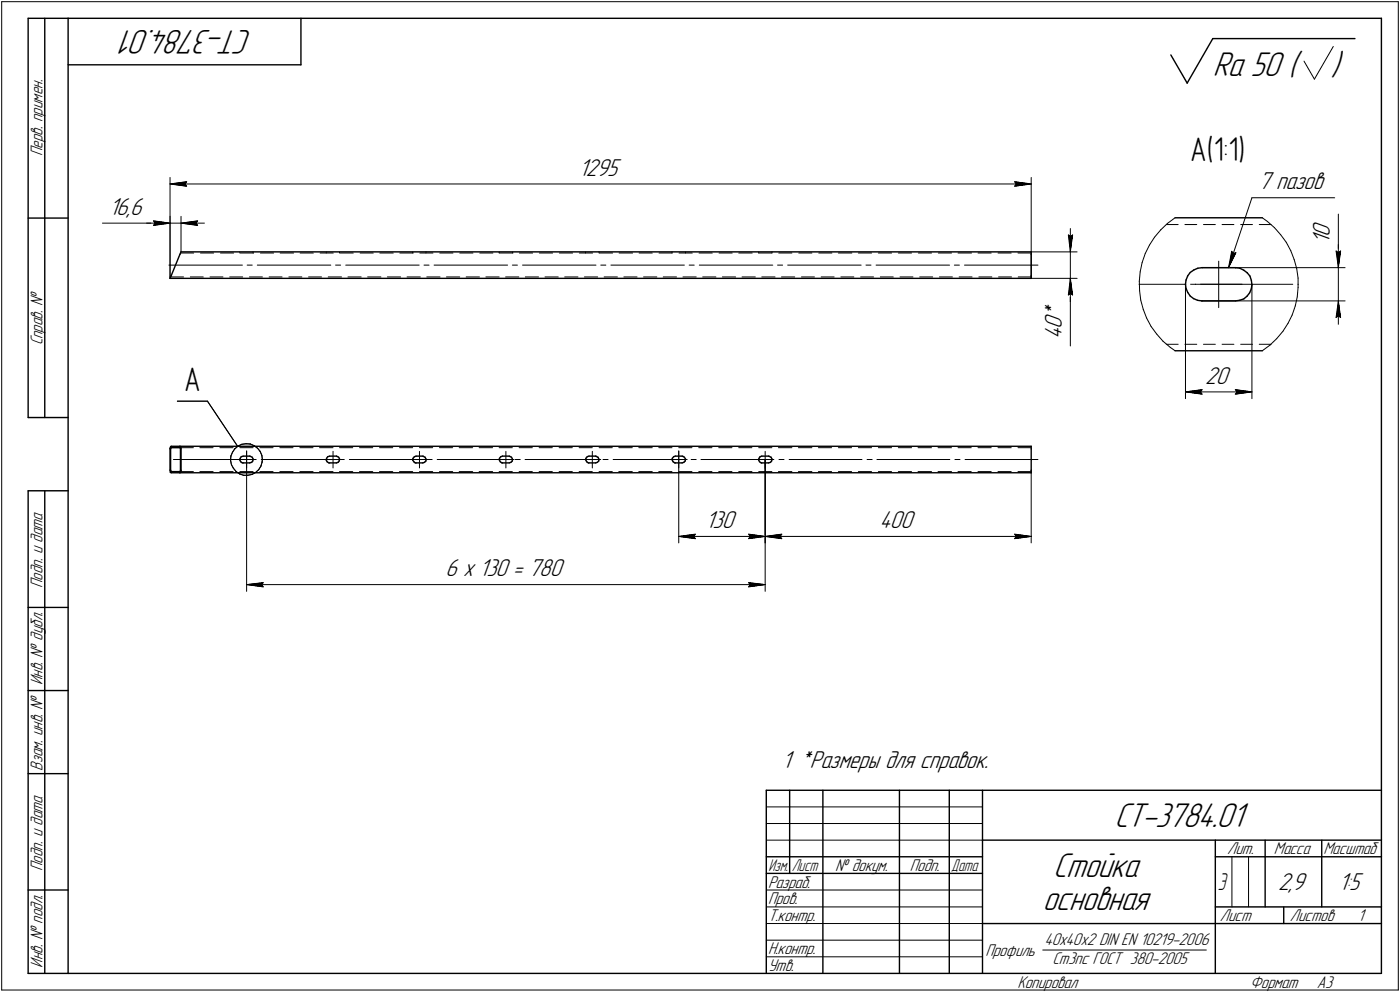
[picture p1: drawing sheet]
<svg xmlns="http://www.w3.org/2000/svg" width="421mm" height="298mm" viewBox="0 0 421 298" stroke-linecap="round" stroke-linejoin="round" font-family="sans-serif">
<defs><g id="words">
<g font-size="10.9">
<text x="75.9" y="9" transform="rotate(-180 75.9 9)">СТ-3784.01</text>
<text x="364.8" y="22.8">Ra 50 (</text>
<text x="400.3" y="22.8">)</text>
<text x="335.1" y="248.5">СТ-3784.01</text>
<text x="316.7" y="263.5">Стойка</text>
<text x="313.7" y="273.5">основная</text>
</g>
<g font-size="10.3">
<text x="358" y="48.4">А(1:1)</text>
<text x="55.4" y="117.4">А</text>
</g>
<g font-size="7.8">
<text x="174.1" y="52.8">1295</text>
<text x="378.5" y="56.9">7 пазов</text>
<text x="32.8" y="64.5">16,6</text>
<text x="400" y="71.3" transform="rotate(-90 400 71.3)">0</text>
<text x="400" y="73.5" transform="rotate(-90 400 73.5)">1</text>
<text x="319.4" y="95.6" transform="rotate(-90 319.4 95.6)">*</text>
<text x="319.4" y="102" transform="rotate(-90 319.4 102)">4</text>
<text x="319.4" y="98.8" transform="rotate(-90 319.4 98.8)">0</text>
<text x="362.4" y="115.2">20</text>
<text x="212.2" y="158.7">130</text>
<text x="264.5" y="158.7">400</text>
<text x="134" y="173.2">6 х 130 = 780</text>
<text x="235.3" y="230.8">1 *Размеры для справок.</text>
<text x="384.4" y="267.5">2,9</text>
<text x="402.6" y="267.5">1:5</text>
</g>
<text font-size="7.5" x="366.3" y="267.5">Э</text>
<g font-size="5.4">
<text x="12.8" y="46.9" transform="rotate(-90 12.8 46.9)">Перв. примен.</text>
<text x="12.8" y="103.8" transform="rotate(-90 12.8 103.8)">Справ. !</text>
<text x="12.8" y="176.7" transform="rotate(-90 12.8 176.7)">Подп. и дата</text>
<text x="12.8" y="205.8" transform="rotate(-90 12.8 205.8)">Инв. ! дубл.</text>
<text x="12.8" y="231.6" transform="rotate(-90 12.8 231.6)">Взам. инв. !</text>
<text x="369.1" y="256.8">Лит.</text>
<text x="383.1" y="256.8">Масса</text>
<text x="398" y="256.8">Масштаб</text>
<text x="12.8" y="261.7" transform="rotate(-90 12.8 261.7)">Подп. и дата</text>
<text x="251.2" y="261.8">! докум.</text>
<text x="273.6" y="261.8">Подп.</text>
<text x="231" y="266.8">Разраб.</text>
<text x="231" y="271.8">Пров.</text>
<text x="231" y="276.8">Т.контр.</text>
<text x="366.9" y="276.8">Лист</text>
<text x="387.9" y="276.8">Листов</text>
<text x="408.4" y="276.8">1</text>
<text x="231" y="286.8">Н.контр.</text>
<text x="296.4" y="287.2">Профиль</text>
<text x="314.1" y="284.1">40х40х2 DIN EN 10219-2006</text>
<text x="12.8" y="290.8" transform="rotate(-90 12.8 290.8)">Инв. ! подл.</text>
<text x="231" y="291.8">Утв.</text>
<text x="316.5" y="289.8">Ст3пс ГОСТ 380-2005</text>
<text x="306" y="296.8">Копировал</text>
<text x="376" y="296.8">Формат</text>
<text x="396" y="296.8">A3</text>
</g>
<g font-size="5.3">
<text x="231.1" y="261.8">Изм.</text>
<text x="238.1" y="261.8">Лист</text>
<text x="286.1" y="261.8">Дата</text>
</g>
</g></defs>
<g fill="none" stroke="#000" stroke-width=".3">
<path d="M.5 .5v297zM.5 .5h420zM392.2 18.4l3.1 5.4zM401 14l-5.7 9.8zM420.5 .5v297zM51.1 53.3v30.4zM51.1 55.3l5-.7zM51.1 55.3l5 .7zM51.1 55.3h259zM55.6 55.3l.5 .7zM56.1 54.6l-.5 .7zM305.1 56l5-.7z"/>
<path d="M305.1 54.6l.5 .7zM305.1 54.6l5 .7zM305.6 55.3l-.5 .7zM310.1 53.3v30.4zM376.5 59.4l-7 21zM376.5 59.4h24.9zM30.8 67.1h15.3zM44.1 67.1h7zM46.1 67.1h5zM46.1 66.4l5 .7zM46.1 66.4l.6 .7zM46.1 67.7l5-.6z"/>
<path d="M46.7 67.1l-.6 .6zM50.8 79.7h22.1zM51.1 65v18.7zM51.1 67.1h3.3zM54.3 76h4zM54.4 65v10.7zM54.4 67.1l5 .6zM54.4 67.1l5-.7zM54.4 67.1h7.1zM58.9 67.1l.5 .6zM59.4 66.4l-.5 .7zM60.3 76h4z"/>
<path d="M66.3 76h4zM72.1 75.7v.3zM72.3 76h4zM74.3 79.7h1.6zM76.1 75.7v.3zM77.4 79.7h22.1zM78.3 76h4zM84.2 76h4.1zM90.3 76h3.9zM96.3 76h3.9zM98.1 75.7v.3zM100.9 79.7h1.5z"/>
<path d="M102.1 75.7v.3zM102.3 76h4zM104 79.7h22.1zM108.3 76h4zM114.2 76h4.1zM120.2 76h4.1zM124.1 75.7v.3zM126.2 76h4zM127.5 79.7h1.5zM128.1 75.7v.3zM130.6 79.7h22.1zM132.2 76h4z"/>
<path d="M138.3 76h3.9zM144.3 76h4zM150.1 75.7v.3zM150.2 76h4.1zM154.1 79.7h1.5zM154.2 75.7v.3zM156.2 76h4zM157.1 79.7h22.1zM162.2 76h4zM168.2 76h4zM174.2 76h4zM176.1 75.7v.3z"/>
<path d="M180.2 75.7v.3zM180.3 76h3.9zM180.7 79.7h1.5zM183.7 79.7h22.1zM186.2 76h4zM192.2 76h4zM198.2 76h4zM202.1 75.7v.3zM204.2 76h4zM206.2 75.7v.3zM207.3 79.7h1.5zM210.2 76h4z"/>
<path d="M210.3 79.7h22.1zM216.2 76h4zM222.2 76h4zM228.2 76h4zM228.2 75.7v.3zM232.2 75.7v.3zM233.8 79.7h1.6zM234.2 76h4zM236.9 79.7h22.1zM240.2 76h4zM246.2 76h4zM252.1 76h4.1z"/>
<path d="M258.1 76h4zM260.4 79.7h1.6zM263.5 79.7h22.1zM264.2 76h3.9zM270.2 76h4zM276.2 76h4zM282.2 76h4zM287 79.7h1.5zM288.1 76h4.1zM290.1 79.7h22.1zM294.1 76h4zM300.1 76h4z"/>
<path d="M306.2 76h3.9zM310.1 75.7h13.8zM321.3 70.6l.6 .5zM321.3 70.6l.6 5.1zM321.9 71.1l.7-.5zM321.9 68.7v7zM321.9 75.7v8zM322.6 70.6l-.7 5.1zM343.5 78.9l-.6 2.8zM344.4 76.2l-.9 2.7zM345.7 73.7l-1.3 2.5zM347.2 71.3l-1.5 2.4z"/>
<path d="M349.1 69.1l2-2zM349.1 69.1l-1.9 2.2zM350.8 67.5h3.5zM351.1 67.1l2.3-1.7zM356.4 67.5h3.5zM361.9 67.5h3.6zM366.5 78.5v6.9zM367.5 67.5h3.6zM370.4 75.5l-.9 4.9zM370.4 75.5l.5 .7zM370.9 76.2l.8-.3zM371.7 75.9l-2.2 4.5z"/>
<path d="M373.1 67.5h3.6zM378.7 67.5h3.6zM379.6 65.4l1.6 1.1zM381.2 66.5l2.1 1.9zM383.3 68.4l1.8 2.1zM385.1 70.5l1.7 2.3zM386.8 72.8l1.4 2.6zM388.2 75.4l1 2.6zM389.2 78l.8 2.7zM401.8 75.4l.7 .5zM401.8 75.4l.7 5zM402.5 75.4v5z"/>
<path d="M402.5 64.3v11.1zM402.5 75.9l.7-.5zM402.5 73.5v6.9zM403.2 75.4l-.7 5zM51.3 83.2h3.9zM57.2 83.2h3.9zM63.2 83.2h3.9zM69.1 83.2h3.9zM75 83.2h3.9zM80.9 83.2h3.9zM86.9 83.2h3.9zM92.8 83.2h3.9z"/>
<path d="M98.7 83.2h4zM104.6 83.2h4zM110.6 83.2h4zM116.5 83.2h4zM122.4 83.2h4zM128.4 83.2h3.9zM134.3 83.2h4zM140.2 83.2h4zM146.1 83.2h4zM152.1 83.2h3.9zM158 83.2h4zM163.9 83.2h4z"/>
<path d="M169.8 83.2h4zM175.8 83.2h3.9zM181.7 83.2h4zM187.6 83.2h4zM193.5 83.2h4zM199.5 83.2h4zM205.4 83.2h4zM211.3 83.2h4zM217.3 83.2h3.9zM223.2 83.2h4zM229.1 83.2h4zM235 83.2h4z"/>
<path d="M241 83.2h3.9zM247 83.2h3.9zM252.9 83.2h3.9zM258.8 83.2h3.9zM264.8 83.2h3.8zM270.7 83.2h3.9zM276.6 83.2h3.9zM282.5 83.2h3.9zM288.5 83.2h3.9zM294.4 83.2h3.9zM300.3 83.2h3.9zM306.2 83.2h3.9z"/>
<path d="M310.1 83.7h13.8zM321.3 88.6l.6-.5zM321.9 83.7v4.9zM321.9 88.6v15.4zM321.9 83.7l-.6 4.9zM321.9 88.1l.7 .5zM321.9 83.7l.7 4.9zM321.9 83.7v7zM342.6 85.4h14zM342.6 84.5l.1 2.9zM342.7 87.4l.4 2.8zM342.9 81.7l-.3 2.8z"/>
<path d="M343.1 90.2l.7 2.8zM343.8 93l1 2.6zM344.8 95.6l1.4 2.5zM346.2 98.1l1.7 2.3zM356.5 85.4v34.4zM358.1 85.4h1.5zM359.5 85.4h7zM361.1 85.4h27.7zM361.5 80.4h43zM361.5 90.4h43zM366.5 85.4v7.1zM366.5 85.4h7z"/>
<path d="M376.5 85.4v34.4zM385.8 99.6l-1.8 2.2zM387.3 97.2l-1.5 2.4zM388.6 94.7l-1.3 2.5zM389.6 91.9l-1 2.8zM390 80.7l.4 2.9zM390.1 89.2l-.5 2.7zM390.3 85.4h.2zM390.4 86.4l-.3 2.8zM390.4 83.6v2.8zM401.8 95.4l.7-.5zM402.5 90.4l-.7 5z"/>
<path d="M402.5 94.9l.7 .5zM402.5 90.4l.7 5zM402.5 90.4v7.1zM402.5 80.4v10zM347.9 100.4l1.9 2.1zM349.8 102.5l2.2 1.9zM350.8 103.5h3.5zM352 104.4l1.4 1zM356.4 103.5h3.5zM356.5 117.8l5-.7zM356.5 117.8l5 .6zM356.5 117.8h20z"/>
<path d="M361 117.8l.5 .6zM361.5 117.1l-.5 .7zM361.9 103.5h3.6zM367.5 103.5h3.6zM371.5 118.4l5-.6zM371.5 117.1l.5 .7zM371.5 117.1l5 .7zM372 117.8l-.5 .6zM373.1 103.5h3.6zM378.7 103.5h3.6zM379.6 105.4l2.3-1.7zM381.9 103.7l2.1-1.9z"/>
<path d="M52.2 138.1h21.9zM53.3 120.6h9.1zM54.1 134.5h4.1zM60.1 134.5h4zM62.4 120.6l9.1 13.5zM66.1 134.5h4zM69.3 138.3l.3 1.3zM69.4 137.1l-.1 1.2zM69.6 139.6l.6 1.1zM69.9 135.9l-.5 1.2zM70.6 134.9l1-.9zM70.6 134.9l-.7 1z"/>
<path d="M71.6 138.1h5zM71.6 134l1.1-.5zM72.1 134.5h4zM72.7 133.5l1.3-.2zM74 133.3l1.3 .1zM74.2 135.6v5zM74.2 135.5v42.2zM75.3 133.4l1.2 .5zM75.5 138.1h1.5zM76.5 133.9l1 .8zM77.5 134.7l.7 .9zM78.1 134.5h4z"/>
<path d="M78.2 135.6l.5 1.2zM78.6 138.1h21.9zM78.7 136.8l.2 1.3zM78.8 138.9l-.3 1.1zM78.9 138.1l-.1 .8zM84.2 134.5h3.9zM90.2 134.5h3.9zM96.1 134.5h4.1zM97.6 138.1h5zM100.2 135.6v5zM102 138.1h1.5zM102.1 134.5h4z"/>
<path d="M105.1 138.1h21.9zM108.1 134.5h4zM114.1 134.5h4zM120.1 134.5h4zM123.6 138.1h5zM126.2 134.5h3.9zM126.2 135.6v5zM128.4 138.1h1.6zM131.5 138.1h21.9zM132.2 134.5h3.9zM138.1 134.5h4.1zM144.1 134.5h4.1z"/>
<path d="M149.6 138.1h5zM150.1 134.5h4zM152.1 135.6v5zM154.9 138.1h1.6zM156.1 134.5h4zM157.9 138.1h21.9zM162.1 134.5h4zM168.1 134.5h4zM174.2 134.5h3.9zM175.7 138.1h5zM178.1 135.6v5zM180.2 134.5h3.9z"/>
<path d="M181.4 138.1h1.5zM184.4 138.1h21.9zM186.1 134.5h4.1zM192.1 134.5h4.1zM198.1 134.5h4zM201.7 138.1h5zM204.1 134.5h4zM204.1 135.6v5zM204.1 135.5v27.7zM207.9 138.1h1.5zM210.1 134.5h4zM210.8 138.1h21.9z"/>
<path d="M216.2 134.5h3.9zM222.2 134.5h3.9zM227.7 138.1h5zM228.2 134.5h4zM230.1 135.6v5zM230.1 138.1v25.1zM230.1 138.1v39.6zM234.1 134.5h4.1zM234.3 138.1h1.5zM237.3 138.1h21.9zM240.1 134.5h4.1zM246.1 134.5h4z"/>
<path d="M252.1 134.5h4zM258.1 134.5h4zM260.8 138.1h1.5zM263.7 138.1h22zM264.2 134.5h3.9zM270.2 134.5h4zM276.1 134.5h4.1zM282.1 134.5h4.1zM287.2 138.1h1.5zM288.1 134.5h4zM290.2 138.1h22zM294.1 134.5h4z"/>
<path d="M300.1 134.5h4zM306.2 134.5h3.9zM54.1 141.7h4.1zM60.1 141.7h4zM66.1 141.7h4zM70.2 140.7l.8 1zM71 141.7l1.1 .7zM72.1 142.4l1.1 .4zM72.1 141.7h4zM73.2 142.8h1.3zM74.5 142.8l1.3-.2zM75.8 142.6l1.1-.6z"/>
<path d="M76.9 142l.9-.9zM78.1 141.7h4zM78.5 140l-.7 1.1zM84.2 141.7h3.9zM90.2 141.7h3.9zM96.1 141.7h4.1zM102.1 141.7h4zM108.1 141.7h4zM114.1 141.7h4zM120.1 141.7h4zM126.2 141.7h3.9zM132.2 141.7h3.9z"/>
<path d="M138.1 141.7h4.1zM144.1 141.7h4.1zM150.1 141.7h4zM156.1 141.7h4zM162.1 141.7h4zM168.1 141.7h4zM174.2 141.7h3.9zM180.2 141.7h3.9zM186.1 141.7h4.1zM192.1 141.7h4.1zM198.1 141.7h4zM204.1 141.7h4z"/>
<path d="M210.1 141.7h4zM216.2 141.7h3.9zM222.2 141.7h3.9zM228.2 141.7h4zM234.1 141.7h4.1zM240.1 141.7h4.1zM246.1 141.7h4zM252.1 141.7h4zM258.1 141.7h4zM264.2 141.7h3.9zM270.2 141.7h4zM276.1 141.7h4.1z"/>
<path d="M282.1 141.7h4.1zM288.1 141.7h4zM294.1 141.7h4zM300.1 141.7h4zM306.2 141.7h3.9zM310.1 141.3v21.9zM74.2 175.7l5-.6zM74.2 175.7l5 .7zM74.2 175.7h155.9zM78.7 175.7l.5 .7zM79.2 175.1l-.5 .6zM204.1 161.2l5-.7z"/>
<path d="M204.1 161.2l5 .7zM204.1 161.2h26zM208.6 161.2l.5 .7zM209.1 160.5l-.5 .7zM225.1 161.9l5-.7zM225.1 160.5l.5 .7zM225.1 160.5l5 .7zM225.1 176.4l5-.7zM225.1 175.1l.5 .6zM225.1 175.1l5 .6zM225.6 161.2l-.5 .7zM225.6 175.7l-.5 .7z"/>
<path d="M230.1 161.2l5-.7zM230.1 161.2l5 .7zM230.1 161.2h80zM234.6 161.2l.5 .7zM235.1 160.5l-.5 .7zM305.1 161.9l5-.7zM305.1 160.5l.5 .7zM305.1 160.5l5 .7zM305.6 161.2l-.5 .7zM230.5 247.5h65zM230.5 252.5h65zM230.5 242.5h65z"/>
<path d="M370.5 257.5v15zM375.5 257.5v15zM230.5 267.5h65zM230.5 272.5h65zM230.5 277.5h65zM.5 297.5h420zM230.5 282.5h65zM230.5 287.5h65zM313.6 285.5h49.2z"/>
</g>
<g fill="none" stroke="#000" stroke-width=".42">
<path d="M8.5 5.5v120zM8.5 5.5h12zM13.5 5.5v120zM20.5 5.5v287zM20.5 5.5h395zM20.5 19.5h70zM90.5 5.5v14zM352.1 16.5l4.9 8.5zM364.7 11.6l-7.7 13.4zM364.7 11.6h42.8zM415.5 5.5v287zM8.5 65.5h12z"/>
<path d="M54.1 76.5l-2.6 6.4zM54.4 75.7h255.7zM54.4 75.7l-.3 .8zM310.1 76.5v6.4zM310.1 75.7v.8zM353.4 65.4h26.2zM51.1 83.7h259zM51.5 82.9l-.4 .8zM310.1 82.9v.8zM356.5 85.4l.2 1.3zM356.7 84.2l-.2 1.2zM356.7 86.7l.5 1.2z"/>
<path d="M357.2 82.9l-.5 1.3zM357.2 87.9l.8 1.1zM358 81.9l1.1-.8zM358 81.9l-.8 1zM358 89l1 .7zM359 89.7l1.2 .6zM359.1 81.1l1.2-.5zM360.2 90.3l1.2 .1zM360.3 80.6l1.2-.2zM361.4 90.4h.1M361.5 90.4h10zM361.5 80.4h10z"/>
<path d="M371.5 90.4l1.3-.1zM371.6 80.4h.1M371.6 80.4l1.3 .2zM372.8 90.3l1.3-.5zM372.9 80.6l1.2 .6zM374.1 89.8l1-.8zM374.1 81.2l1 .8zM375.1 82l.8 1zM375.8 88l-.7 1zM375.9 83l.4 1.2zM376.3 86.8l-.5 1.2zM376.3 84.2l.2 1.3z"/>
<path d="M376.5 85.5l-.2 1.3zM353.4 105.4h26.2zM8.5 125.5h12zM51.1 134.7v.2zM51.1 134.9v6.4zM51.3 134.9v6.4zM51.3 134.3l-.2 .4zM51.4 134.6l-.1 .3zM51.5 134.1h2.6zM51.5 134.1l-.2 .2zM51.5 134.5h.1M51.5 134.5h2.6z"/>
<path d="M54.1 134.5l.2 .1zM54.1 134.1h256zM54.1 134.1l.3 .3zM54.3 134.6v.3zM54.3 134.9v6.4zM54.4 134.4v.5zM54.4 134.9v6.4zM72.1 138.3l.3 .5zM72.2 137.8l-.1 .5zM72.4 138.8l.5 .3zM72.6 137.2l.6-.1zM72.6 137.2l-.4 .6z"/>
<path d="M72.9 139.1h.3zM73.2 139.1h1.9zM73.2 137.1h1.9zM75.1 139.1l.6-.2zM75.1 137.1l.3 .1zM75.4 137.2l.5 .2zM75.9 137.4l.2 .5zM76 138.5l-.3 .4zM76.1 137.9l-.1 .6zM98.1 138.3l.3 .5zM98.2 137.8l-.1 .5zM98.4 138.8l.5 .3z"/>
<path d="M98.6 137.2l.5-.1zM98.6 137.2l-.4 .6zM98.9 139.1h.2zM99.1 139.1h2.1zM99.1 137.1h2.1zM101.2 139.1l.5-.2zM101.2 137.1l.1 .1zM101.3 137.2l.6 .2zM101.9 137.4l.2 .5zM102 138.5l-.3 .4zM102.1 137.9l-.1 .6zM124.1 138.3l.4 .5z"/>
<path d="M124.2 137.8l-.1 .5zM124.5 138.8l.4 .3zM124.6 137.2l.5-.1zM124.6 137.2l-.4 .6zM124.9 139.1h.2zM125.1 137.1h2.1zM125.1 139.1h2.1zM127.2 139.1l.5-.2zM127.2 137.1l.1 .1zM127.3 137.2l.5 .2zM127.7 138.9l.4-.4zM127.8 137.4l.3 .5z"/>
<path d="M128.1 137.9v.6zM150.2 137.8v.5zM150.2 138.3l.3 .5zM150.5 138.8l.5 .3zM150.6 137.2l.5-.1zM150.6 137.2l-.4 .6zM151 139.1h.1zM151.1 137.1h2.1zM151.1 139.1h2.1zM153.2 139.1l.5-.2zM153.2 137.1l.1 .1zM153.3 137.2l.5 .2z"/>
<path d="M153.8 137.4l.3 .5zM154.1 138.5l-.4 .4zM154.1 137.9v.6zM176.2 137.8v.5zM176.2 138.3l.2 .5zM176.4 138.8l.6 .3zM176.6 137.2l.5-.1zM176.6 137.2l-.4 .6zM177 139.1h.1zM177.1 137.1h2.1zM177.1 139.1h2.1zM179.2 139.1l.5-.2z"/>
<path d="M179.2 137.1l.1 .1zM179.3 137.2l.5 .2zM179.7 138.9l.4-.4zM179.8 137.4l.3 .5zM180.1 137.9v.6zM202.2 137.8v.5zM202.2 138.3l.2 .5zM202.4 138.8l.5 .3zM202.6 137.2l.5-.1zM202.6 137.2l-.4 .6zM202.9 139.1h.2zM203.1 139.1h2z"/>
<path d="M203.1 137.1h2zM205.1 139.1l.6-.2zM205.1 137.1l.3 .1zM205.4 137.2l.4 .2zM205.7 138.9l.4-.4zM205.8 137.4l.4 .5zM206.2 137.9l-.1 .6zM228.2 138.3l.2 .5zM228.3 137.8l-.1 .5zM228.4 138.8l.5 .3zM228.6 137.2l.5-.1zM228.6 137.2l-.3 .6z"/>
<path d="M228.9 139.1h.2zM229.1 139.1h2zM229.1 137.1h2zM231.1 139.1l.6-.2zM231.1 137.1l.3 .1zM231.4 137.2l.5 .2zM231.9 137.4l.3 .5zM232.1 138.5l-.4 .4zM232.2 137.9l-.1 .6zM310.1 134.1v.8zM310.1 134.9v6.4zM8.5 147.5v145z"/>
<path d="M8.5 147.5h12zM13.5 147.5v145zM51.1 141.3l.1 .6zM51.2 141.9l.3 .2zM51.3 141.3l.1 .3zM51.4 141.6l.1 .1zM51.5 142.1h2.6zM51.5 141.7h2.6zM54.1 142.1h256zM54.1 141.7l.2-.1zM54.1 142.1l.3-.2zM54.3 141.3v.3z"/>
<path d="M54.4 141.5v.4zM54.4 141.3v.2zM310.1 141.3v.8zM8.5 182.5h12zM8.5 207.5h12zM8.5 232.5h12zM230.5 237.5h185zM230.5 237.5v55zM237.5 237.5v25zM247.5 237.5v55zM270.5 237.5v55zM285.5 237.5v55z"/>
<path d="M295.5 237.5v55zM230.5 257.5h65zM295.5 252.5h120zM365.5 252.5v40zM365.5 257.5h15zM380.5 252.5v20zM380.5 257.5h35zM397.5 252.5v20zM8.5 267.5h12zM230.5 262.5h65zM295.5 277.5h70zM365.5 277.5h50z"/>
<path d="M365.5 272.5h50zM386.1 272.5v5zM8.5 292.5h12zM20.5 292.5h395z"/>
</g>
<g fill="#fff" stroke="#fff" stroke-width=".3">
<path d="M174.1 47.2h13.1zM174.1 47.2h13.1zM174.1 47.3h13.1zM174.1 47.4h13.1zM174.1 47.5h13.1zM174.1 47.6h13.1zM174.1 47.7h13.1zM174.1 47.8h13.1zM174.1 47.8h13.1zM174.1 47.9h13.1zM174.1 48h13.1zM174.1 48.1h13.1zM174.1 48.2h13.1zM174.1 48.3h13.1zM174.1 48.3h13.1zM174.1 48.4h13.1zM174.1 48.5h13.1zM174.1 48.6h13.1zM174.1 48.7h13.1zM174.1 48.8h13.1zM174.1 48.9h13.1zM174.1 48.9h13.1zM174.1 49h13.1zM174.1 49.1h13.1zM174.1 49.2h13.1zM174.1 49.3h13.1zM174.1 49.4h13.1zM174.1 49.4h13.1zM174.1 49.5h13.1zM174.1 49.6h13.1zM174.1 49.7h13.1zM174.1 49.8h13.1zM174.1 49.9h13.1zM174.1 50h13.1zM174.1 50h13.1zM174.1 50.1h13.1zM174.1 50.2h13.1zM174.1 50.3h13.1zM174.1 50.4h13.1zM174.1 50.5h13.1zM174.1 50.5h13.1zM174.1 50.6h13.1zM174.1 50.7h13.1zM174.1 50.8h13.1zM174.1 50.9h13.1zM174.1 51h13.1zM174.1 51.1h13.1zM174.1 51.1h13.1zM174.1 51.2h13.1zM174.1 51.3h13.1zM174.1 51.4h13.1zM174.1 51.5h13.1zM174.1 51.6h13.1zM174.1 51.6h13.1zM174.1 51.7h13.1zM174.1 51.8h13.1zM174.1 51.9h13.1zM174.1 52h13.1zM174.1 52.1h13.1zM174.1 52.2h13.1zM174.1 52.2h13.1zM174.1 52.3h13.1zM174.1 52.4h13.1zM174.1 52.5h13.1zM174.1 52.6h13.1zM174.1 52.7h13.1zM174.1 52.7h13.1zM174.1 52.8h13.1zM174.1 52.9h13.1zM174.1 53h13.1zM174.1 53.1h13.1zM174.1 53.2h13.1zM174.1 53.3h13.1zM174.1 53.3h13.1zM174.1 53.4h13.1zM174.1 53.5h13.1zM174.1 53.6h13.1zM174.1 53.7h13.1zM174.1 53.8h13.1zM174.1 53.8h13.1zM174.1 53.9h13.1zM174.1 54h13.1zM174.1 54.1h13.1zM174.1 54.2h13.1z"/>
<path d="M304.6 54.2h.7zM304.6 54.3h1.3zM304.6 54.4h1.9zM304.6 54.4h2.6zM304.6 54.5h3.2zM304.6 54.6h3.8zM304.6 54.7h4zM304.6 54.8h4.3zM304.6 54.9h4.4zM304.6 54.9h4.7zM304.6 55h4.9zM304.6 55.1h5.1zM304.6 55.2h5.4zM304.6 55.3h5.5zM304.6 55.4h5.4zM304.6 55.5h5.2zM304.6 55.5h4.9zM304.6 55.6h4.8zM304.6 55.7h4.6zM304.6 55.8h4.3zM304.6 55.9h4.2zM304.6 56h4zM304.6 56h3.8zM304.6 56.1h3.2zM304.6 56.2h2.6zM304.6 56.3h1.9zM304.6 56.4h1.3zM304.6 56.5h.7z"/>
<path d="M56 54.2h.6zM55.5 54.3h1.1zM54.8 54.4h1.8zM54.2 54.4h2.4zM53.6 54.5h3zM52.9 54.6h3.7zM52.7 54.7h3.9zM52.5 54.8h4.1zM52.3 54.9h4.3zM52.1 54.9h4.5zM51.8 55h4.8zM51.6 55.1h5zM51.4 55.2h5.2zM51.1 55.3h5.5zM51.4 55.4h5.2zM51.6 55.5h5zM51.7 55.5h4.9zM52 55.6h4.6zM52.2 55.7h4.4zM52.3 55.8h4.3zM52.6 55.9h4zM52.7 56h3.9zM52.9 56h3.7zM53.6 56.1h3zM54.2 56.2h2.4zM54.8 56.3h1.8zM55.5 56.4h1.1zM56 56.5h.6z"/>
<path d="M32.8 58.9h11.3zM32.8 59h11.3zM32.8 59.1h11.3zM32.8 59.2h11.3zM32.8 59.3h11.3zM32.8 59.4h11.3zM32.8 59.4h11.3zM32.8 59.5h11.3zM32.8 59.6h11.3zM32.8 59.7h11.3zM32.8 59.8h11.3zM32.8 59.9h11.3zM32.8 59.9h11.3zM32.8 60h11.3zM32.8 60.1h11.3zM32.8 60.2h11.3zM32.8 60.3h11.3zM32.8 60.4h11.3zM32.8 60.5h11.3zM32.8 60.5h11.3zM32.8 60.6h11.3zM32.8 60.7h11.3zM32.8 60.8h11.3zM32.8 60.9h11.3zM32.8 61h11.3zM32.8 61h11.3zM32.8 61.1h11.3zM32.8 61.2h11.3zM32.8 61.3h11.3zM32.8 61.4h11.3zM32.8 61.5h11.3zM32.8 61.6h11.3zM32.8 61.6h11.3zM32.8 61.7h11.3zM32.8 61.8h11.3zM32.8 61.9h11.3zM32.8 62h11.3zM32.8 62.1h11.3zM32.8 62.1h11.3zM32.8 62.2h11.3zM32.8 62.3h11.3zM32.8 62.4h11.3zM32.8 62.5h11.3zM32.8 62.6h11.3zM32.8 62.7h11.3zM32.8 62.7h11.3zM32.8 62.8h11.3zM32.8 62.9h11.3zM32.8 63h11.3zM32.8 63.1h11.3zM32.8 63.2h11.3zM32.8 63.2h11.3zM32.8 63.3h11.3zM32.8 63.4h11.3zM32.8 63.5h11.3zM32.8 63.6h11.3zM32.8 63.7h11.3zM32.8 63.8h11.3zM32.8 63.8h11.3zM32.8 63.9h11.3zM32.8 64h11.3zM32.8 64.1h11.3zM32.8 64.2h11.3zM32.8 64.3h11.3zM32.8 64.3h11.3zM32.8 64.4h11.3zM32.8 64.5h11.3zM32.8 64.6h11.3zM32.8 64.7h11.3zM32.8 64.8h11.3zM32.8 64.9h11.3zM32.8 64.9h11.3zM32.8 65h11.3zM32.8 65.1h11.3zM32.8 65.2h11.3zM32.8 65.3h11.3zM32.8 65.4h11.3zM32.8 65.4h11.3zM32.8 65.5h11.3zM32.8 65.6h11.3zM32.8 65.7h11.3zM32.8 65.8h11.3zM32.8 65.9h11.3zM32.8 66h11.3z"/>
<path d="M45.6 65.9h.7zM45.6 66h1.3zM45.6 66h1.9zM45.6 66.1h2.6zM45.6 66.2h3.2zM45.6 66.3h3.8zM45.6 66.4h4zM45.6 66.5h4.2zM45.6 66.5h4.4zM45.6 66.6h4.6zM45.6 66.7h4.8zM45.6 66.8h4.9zM45.6 66.9h5.2zM45.6 67h5.4zM45.6 67.1h5.5zM45.6 67.1h5.4zM45.6 67.2h5.2zM45.6 67.3h4.9zM45.6 67.4h4.8zM45.6 67.5h4.6zM45.6 67.6h4.4zM45.6 67.6h4.2zM45.6 67.7h4zM45.6 67.8h3.8zM45.6 67.9h3.1zM45.6 68h2.3zM45.6 68.1h1.6zM45.6 68.2h.8z"/>
<path d="M59.4 65.9h.5zM58.8 66h1.1zM58.1 66h1.8zM57.5 66.1h2.4zM56.9 66.2h3zM56.2 66.3h3.7zM56 66.4h3.9zM55.9 66.5h4zM55.6 66.5h4.3zM55.5 66.6h4.4zM55.3 66.7h4.6zM55 66.8h4.9zM54.9 66.9h5zM54.7 67h5.2zM54.4 67.1h5.5zM54.7 67.1h5.2zM54.9 67.2h5zM55 67.3h4.9zM55.3 67.4h4.6zM55.5 67.5h4.4zM55.6 67.6h4.3zM55.9 67.6h4zM56 67.7h3.9zM56.2 67.8h3.7zM57 67.9h2.9zM57.7 68h2.2zM58.5 68.1h1.4zM59.3 68.2h.6z"/>
<path d="M313.8 90.7h7.1zM313.8 90.8h7.1zM313.8 90.8h7.1zM313.8 90.9h7.1zM313.8 91h7.1zM313.8 91.1h7.1zM313.8 91.2h7.1zM313.8 91.3h7.1zM313.8 91.4h7.1zM313.8 91.4h7.1zM313.8 91.5h7.1zM313.8 91.6h7.1zM313.8 91.7h7.1zM313.8 91.8h7.1zM313.8 91.9h7.1zM313.8 91.9h7.1zM313.8 92h7.1zM313.8 92.1h7.1zM313.8 92.2h7.1zM313.8 92.3h7.1zM313.8 92.4h7.1zM313.8 92.5h7.1zM313.8 92.5h7.1zM313.8 92.6h7.1zM313.8 92.7h7.1zM313.8 92.8h7.1zM313.8 92.9h7.1zM313.8 93h7.1zM313.8 93h7.1zM313.8 93.1h7.1zM313.8 93.2h7.1zM313.8 93.3h7.1zM313.8 93.4h7.1zM313.8 93.5h7.1zM313.8 93.6h7.1zM313.8 93.6h7.1zM313.8 93.7h7.1zM313.8 93.8h7.1zM313.8 93.9h7.1zM313.8 94h7.1zM313.8 94.1h7.1zM313.8 94.1h7.1zM313.8 94.2h7.1zM313.8 94.3h7.1zM313.8 94.4h7.1zM313.8 94.5h7.1zM313.8 94.6h7.1zM313.8 94.7h7.1zM313.8 94.7h7.1zM313.8 94.8h7.1zM313.8 94.9h7.1zM313.8 95h7.1zM313.8 95.1h7.1zM313.8 95.2h7.1zM313.8 95.2h7.1zM313.8 95.3h7.1zM313.8 95.4h7.1zM313.8 95.5h7.1zM313.8 95.6h7.1zM313.8 95.7h7.1zM313.8 95.8h7.1zM313.8 95.8h7.1zM313.8 95.9h7.1zM313.8 96h7.1zM313.8 96.1h7.1zM313.8 96.2h7.1zM313.8 96.3h7.1zM313.8 96.4h7.1zM313.8 96.4h7.1zM313.8 96.5h7.1zM313.8 96.6h7.1zM313.8 96.7h7.1zM313.8 96.8h7.1zM313.8 96.9h7.1zM313.8 96.9h7.1zM313.8 97h7.1zM313.8 97.1h7.1zM313.8 97.2h7.1zM313.8 97.3h7.1zM313.8 97.4h7.1zM313.8 97.5h7.1zM313.8 97.5h7.1zM313.8 97.6h7.1zM313.8 97.7h7.1zM313.8 97.8h7.1zM313.8 97.9h7.1zM313.8 98h7.1zM313.8 98h7.1zM313.8 98.1h7.1zM313.8 98.2h7.1zM313.8 98.3h7.1zM313.8 98.4h7.1zM313.8 98.5h7.1zM313.8 98.6h7.1zM313.8 98.6h7.1zM313.8 98.7h7.1zM313.8 98.8h7.1zM313.8 98.9h7.1zM313.8 99h7.1zM313.8 99.1h7.1zM313.8 99.1h7.1zM313.8 99.2h7.1zM313.8 99.3h7.1zM313.8 99.4h7.1zM313.8 99.5h7.1zM313.8 99.6h7.1zM313.8 99.7h7.1zM313.8 99.7h7.1zM313.8 99.8h7.1zM313.8 99.9h7.1zM313.8 100h7.1zM313.8 100.1h7.1zM313.8 100.2h7.1zM313.8 100.2h7.1zM313.8 100.3h7.1zM313.8 100.4h7.1zM313.8 100.5h7.1zM313.8 100.6h7.1zM313.8 100.7h7.1zM313.8 100.8h7.1zM313.8 100.8h7.1zM313.8 100.9h7.1zM313.8 101h7.1zM313.8 101.1h7.1zM313.8 101.2h7.1zM313.8 101.3h7.1zM313.8 101.3h7.1zM313.8 101.4h7.1zM313.8 101.5h7.1zM313.8 101.6h7.1zM313.8 101.7h7.1zM313.8 101.8h7.1zM313.8 101.9h7.1zM313.8 101.9h7.1z"/>
<path d="M320.7 70.2h2.5zM320.8 70.3h2.4zM320.8 70.4h2.4zM320.8 70.4h2.4zM320.8 70.5h2.4zM320.8 70.6h2.4zM320.8 70.7h2.4zM320.8 70.8h2.4zM320.9 70.9h2.2zM320.9 71h2.2zM320.9 71h2.2zM320.9 71.1h2.2zM320.9 71.2h2.2zM320.9 71.3h2.2zM320.9 71.4h2.2zM321 71.5h2zM321 71.5h2zM321 71.6h2zM321 71.7h2zM321 71.8h2zM321 71.9h2zM321 72h2zM321.1 72.1h1.8zM321.1 72.1h1.8zM321.1 72.2h1.8zM321.1 72.3h1.8zM321.1 72.4h1.8zM321.1 72.5h1.8zM321.1 72.6h1.8zM321.1 72.6h1.7zM321.1 72.7h1.7zM321.1 72.8h1.7zM321.1 72.9h1.7zM321.1 73h1.7zM321.1 73.1h1.7zM321.1 73.2h1.7zM321.2 73.2h1.5zM321.2 73.3h1.5zM321.2 73.4h1.5zM321.2 73.5h1.5zM321.2 73.6h1.5zM321.2 73.7h1.5zM321.2 73.7h1.5zM321.2 73.8h1.5zM321.3 73.9h1.4zM321.3 74h1.4zM321.4 74.1h1.2zM321.4 74.2h1.2zM321.4 74.3h1.1zM321.5 74.3h1zM321.5 74.4h1zM321.5 74.5h.9zM321.6 74.6h.8zM321.6 74.7h.7zM321.6 74.8h.7zM321.6 74.8h.7zM321.6 74.9h.6zM321.7 75h.5zM321.7 75.1h.5zM321.7 75.2h.5zM321.8 75.3h.4zM321.8 75.4h.3zM321.8 75.4h.3z"/>
<path d="M321.8 83.9h.3zM321.8 84h.3zM321.8 84.1h.4zM321.7 84.2h.5zM321.7 84.2h.5zM321.6 84.3h.6zM321.6 84.4h.6zM321.6 84.5h.7zM321.6 84.6h.7zM321.6 84.7h.8zM321.6 84.8h.8zM321.5 84.8h.9zM321.5 84.9h1zM321.4 85h1.1zM321.4 85.1h1.2zM321.4 85.2h1.2zM321.3 85.3h1.4zM321.3 85.3h1.4zM321.2 85.4h1.5zM321.2 85.5h1.5zM321.2 85.6h1.5zM321.2 85.7h1.5zM321.2 85.8h1.5zM321.2 85.9h1.5zM321.2 85.9h1.5zM321.2 86h1.5zM321.1 86.1h1.7zM321.1 86.2h1.7zM321.1 86.3h1.7zM321.1 86.4h1.7zM321.1 86.4h1.7zM321.1 86.5h1.7zM321.1 86.6h1.7zM321.1 86.7h1.8zM321.1 86.8h1.8zM321.1 86.9h1.8zM321.1 87h1.8zM321.1 87h1.8zM321.1 87.1h1.8zM321.1 87.2h1.8zM321 87.3h1.9zM321 87.4h2zM321 87.5h2zM321 87.5h2zM321 87.6h2zM321 87.7h2zM321 87.8h2zM321 87.9h2zM320.9 88h2.2zM320.9 88.1h2.2zM320.9 88.1h2.2zM320.9 88.2h2.2zM320.9 88.3h2.2zM320.9 88.4h2.2zM320.9 88.5h2.2zM320.8 88.6h2.4zM320.8 88.6h2.4zM320.8 88.7h2.4zM320.8 88.8h2.4zM320.8 88.9h2.4zM320.8 89h2.4zM320.8 89.1h2.4z"/>
<path d="M264.5 153.1h11.3zM264.5 153.2h11.3zM264.5 153.2h11.3zM264.5 153.3h11.3zM264.5 153.4h11.3zM264.5 153.5h11.3zM264.5 153.6h11.3zM264.5 153.7h11.3zM264.5 153.8h11.3zM264.5 153.8h11.3zM264.5 153.9h11.3zM264.5 154h11.3zM264.5 154.1h11.3zM264.5 154.2h11.3zM264.5 154.3h11.3zM264.5 154.3h11.3zM264.5 154.4h11.3zM264.5 154.5h11.3zM264.5 154.6h11.3zM264.5 154.7h11.3zM264.5 154.8h11.3zM264.5 154.9h11.3zM264.5 154.9h11.3zM264.5 155h11.3zM264.5 155.1h11.3zM264.5 155.2h11.3zM264.5 155.3h11.3zM264.5 155.4h11.3zM264.5 155.4h11.3zM264.5 155.5h11.3zM264.5 155.6h11.3zM264.5 155.7h11.3zM264.5 155.8h11.3zM264.5 155.9h11.3zM264.5 156h11.3zM264.5 156h11.3zM264.5 156.1h11.3zM264.5 156.2h11.3zM264.5 156.3h11.3zM264.5 156.4h11.3zM264.5 156.5h11.3zM264.5 156.5h11.3zM264.5 156.6h11.3zM264.5 156.7h11.3zM264.5 156.8h11.3zM264.5 156.9h11.3zM264.5 157h11.3zM264.5 157.1h11.3zM264.5 157.1h11.3zM264.5 157.2h11.3zM264.5 157.3h11.3zM264.5 157.4h11.3zM264.5 157.5h11.3zM264.5 157.6h11.3zM264.5 157.6h11.3zM264.5 157.7h11.3zM264.5 157.8h11.3zM264.5 157.9h11.3zM264.5 158h11.3zM264.5 158.1h11.3zM264.5 158.2h11.3zM264.5 158.2h11.3zM264.5 158.3h11.3zM264.5 158.4h11.3zM264.5 158.5h11.3zM264.5 158.6h11.3zM264.5 158.7h11.3zM264.5 158.7h11.3zM264.5 158.8h11.3zM264.5 158.9h11.3zM264.5 159h11.3zM264.5 159.1h11.3zM264.5 159.2h11.3zM264.5 159.3h11.3zM264.5 159.3h11.3zM264.5 159.4h11.3zM264.5 159.5h11.3zM264.5 159.6h11.3zM264.5 159.7h11.3zM264.5 159.8h11.3zM264.5 159.9h11.3zM264.5 159.9h11.3zM264.5 160h11.3zM264.5 160.1h11.3z"/>
<path d="M304.6 160h.7zM304.6 160.1h1.3zM304.6 160.2h1.9zM304.6 160.3h2.6zM304.6 160.4h3.2zM304.6 160.4h3.8zM304.6 160.5h4zM304.6 160.6h4.2zM304.6 160.7h4.3zM304.6 160.8h4.6zM304.6 160.9h4.8zM304.6 161h4.9zM304.6 161h5.2zM304.6 161.1h5.4zM304.6 161.2h5.5zM304.6 161.3h5.4zM304.6 161.4h5.2zM304.6 161.5h4.9zM304.6 161.5h4.8zM304.6 161.6h4.6zM304.6 161.7h4.3zM304.6 161.8h4.2zM304.6 161.9h4zM304.6 162h3.8zM304.6 162.1h3.1zM304.6 162.1h2.3zM304.6 162.2h1.6zM304.6 162.3h.8z"/>
<path d="M235 160h.6zM234.4 160.1h1.2zM233.8 160.2h1.8zM233.2 160.3h2.4zM232.6 160.4h3zM231.9 160.4h3.7zM231.7 160.5h3.9zM231.6 160.6h4zM231.3 160.7h4.3zM231.1 160.8h4.5zM231 160.9h4.6zM230.7 161h4.9zM230.5 161h5.1zM230.4 161.1h5.2zM230.1 161.2h5.5zM230.4 161.3h5.2zM230.5 161.4h5.1zM230.7 161.5h4.9zM231 161.5h4.6zM231.1 161.6h4.5zM231.3 161.7h4.3zM231.6 161.8h4zM231.7 161.9h3.9zM231.9 162h3.7zM232.7 162.1h2.9zM233.4 162.1h2.2zM234.2 162.2h1.4zM234.9 162.3h.7z"/>
<path d="M212.2 153.1h9.9zM212.2 153.2h9.9zM212.2 153.2h9.9zM212.2 153.3h9.9zM212.2 153.4h9.9zM212.2 153.5h9.9zM212.2 153.6h9.9zM212.2 153.7h9.9zM212.2 153.8h9.9zM212.2 153.8h9.9zM212.2 153.9h9.9zM212.2 154h9.9zM212.2 154.1h9.9zM212.2 154.2h9.9zM212.2 154.3h9.9zM212.2 154.3h9.9zM212.2 154.4h9.9zM212.2 154.5h9.9zM212.2 154.6h9.9zM212.2 154.7h9.9zM212.2 154.8h9.9zM212.2 154.9h9.9zM212.2 154.9h9.9zM212.2 155h9.9zM212.2 155.1h9.9zM212.2 155.2h9.9zM212.2 155.3h9.9zM212.2 155.4h9.9zM212.2 155.4h9.9zM212.2 155.5h9.9zM212.2 155.6h9.9zM212.2 155.7h9.9zM212.2 155.8h9.9zM212.2 155.9h9.9zM212.2 156h9.9zM212.2 156h9.9zM212.2 156.1h9.9zM212.2 156.2h9.9zM212.2 156.3h9.9zM212.2 156.4h9.9zM212.2 156.5h9.9zM212.2 156.5h9.9zM212.2 156.6h9.9zM212.2 156.7h9.9zM212.2 156.8h9.9zM212.2 156.9h9.9zM212.2 157h9.9zM212.2 157.1h9.9zM212.2 157.1h9.9zM212.2 157.2h9.9zM212.2 157.3h9.9zM212.2 157.4h9.9zM212.2 157.5h9.9zM212.2 157.6h9.9zM212.2 157.6h9.9zM212.2 157.7h9.9zM212.2 157.8h9.9zM212.2 157.9h9.9zM212.2 158h9.9zM212.2 158.1h9.9zM212.2 158.2h9.9zM212.2 158.2h9.9zM212.2 158.3h9.9zM212.2 158.4h9.9zM212.2 158.5h9.9zM212.2 158.6h9.9zM212.2 158.7h9.9zM212.2 158.7h9.9zM212.2 158.8h9.9zM212.2 158.9h9.9zM212.2 159h9.9zM212.2 159.1h9.9zM212.2 159.2h9.9zM212.2 159.3h9.9zM212.2 159.3h9.9zM212.2 159.4h9.9zM212.2 159.5h9.9zM212.2 159.6h9.9zM212.2 159.7h9.9zM212.2 159.8h9.9zM212.2 159.9h9.9zM212.2 159.9h9.9zM212.2 160h9.9zM212.2 160.1h9.9z"/>
<path d="M224.6 160h.7zM224.6 160.1h1.3zM224.6 160.2h1.9zM224.6 160.3h2.6zM224.6 160.4h3.2zM224.6 160.4h3.7zM224.6 160.5h4zM224.6 160.6h4.2zM224.6 160.7h4.3zM224.6 160.8h4.6zM224.6 160.9h4.8zM224.6 161h4.9zM224.6 161h5.2zM224.6 161.1h5.4zM224.6 161.2h5.5zM224.6 161.3h5.4zM224.6 161.4h5.2zM224.6 161.5h4.9zM224.6 161.5h4.8zM224.6 161.6h4.6zM224.6 161.7h4.3zM224.6 161.8h4.2zM224.6 161.9h4zM224.6 162h3.7zM224.6 162.1h3.1zM224.6 162.1h2.3zM224.6 162.2h1.5zM224.6 162.3h.8z"/>
<path d="M209 160h.6zM208.4 160.1h1.2zM207.8 160.2h1.8zM207.2 160.3h2.4zM206.6 160.4h3zM205.9 160.4h3.7zM205.7 160.5h3.9zM205.6 160.6h4zM205.3 160.7h4.3zM205.1 160.8h4.5zM205 160.9h4.6zM204.7 161h4.9zM204.6 161h5zM204.4 161.1h5.2zM204.1 161.2h5.5zM204.4 161.3h5.2zM204.6 161.4h5zM204.7 161.5h4.9zM205 161.5h4.6zM205.1 161.6h4.5zM205.3 161.7h4.3zM205.6 161.8h4zM205.7 161.9h3.9zM205.9 162h3.7zM206.7 162.1h2.9zM207.4 162.1h2.2zM208.2 162.2h1.4zM209 162.3h.6z"/>
<path d="M133.9 167.6h36.4zM133.9 167.6h36.4zM133.9 167.7h36.4zM133.9 167.8h36.4zM133.9 167.9h36.4zM133.9 168h36.4zM133.9 168.1h36.4zM133.9 168.1h36.4zM133.9 168.2h36.4zM133.9 168.3h36.4zM133.9 168.4h36.4zM133.9 168.5h36.4zM133.9 168.6h36.4zM133.9 168.7h36.4zM133.9 168.7h36.4zM133.9 168.8h36.4zM133.9 168.9h36.4zM133.9 169h36.4zM133.9 169.1h36.4zM133.9 169.2h36.4zM133.9 169.2h36.4zM133.9 169.3h36.4zM133.9 169.4h36.4zM133.9 169.5h36.4zM133.9 169.6h36.4zM133.9 169.7h36.4zM133.9 169.8h36.4zM133.9 169.8h36.4zM133.9 169.9h36.4zM133.9 170h36.4zM133.9 170.1h36.4zM133.9 170.2h36.4zM133.9 170.3h36.4zM133.9 170.3h36.4zM133.9 170.4h36.4zM133.9 170.5h36.4zM133.9 170.6h36.4zM133.9 170.7h36.4zM133.9 170.8h36.4zM133.9 170.9h36.4zM133.9 170.9h36.4zM133.9 171h36.4zM133.9 171.1h36.4zM133.9 171.2h36.4zM133.9 171.3h36.4zM133.9 171.4h36.4zM133.9 171.4h36.4zM133.9 171.5h36.4zM133.9 171.6h36.4zM133.9 171.7h36.4zM133.9 171.8h36.4zM133.9 171.9h36.4zM133.9 172h36.4zM133.9 172h36.4zM133.9 172.1h36.4zM133.9 172.2h36.4zM133.9 172.3h36.4zM133.9 172.4h36.4zM133.9 172.5h36.4zM133.9 172.6h36.4zM133.9 172.6h36.4zM133.9 172.7h36.4zM133.9 172.8h36.4zM133.9 172.9h36.4zM133.9 173h36.4zM133.9 173.1h36.4zM133.9 173.1h36.4zM133.9 173.2h36.4zM133.9 173.3h36.4zM133.9 173.4h36.4zM133.9 173.5h36.4zM133.9 173.6h36.4zM133.9 173.7h36.4zM133.9 173.7h36.4zM133.9 173.8h36.4zM133.9 173.9h36.4zM133.9 174h36.4zM133.9 174.1h36.4zM133.9 174.2h36.4zM133.9 174.2h36.4zM133.9 174.3h36.4zM133.9 174.4h36.4zM133.9 174.5h36.4zM133.9 174.6h36.4zM133.9 174.7h36.4z"/>
<path d="M224.6 174.6h.7zM224.6 174.7h1.3zM224.6 174.8h1.9zM224.6 174.8h2.6zM224.6 174.9h3.2zM224.6 175h3.7zM224.6 175.1h4zM224.6 175.2h4.3zM224.6 175.3h4.4zM224.6 175.3h4.7zM224.6 175.4h4.9zM224.6 175.5h5.1zM224.6 175.6h5.4zM224.6 175.7h5.5zM224.6 175.8h5.4zM224.6 175.9h5.2zM224.6 175.9h4.9zM224.6 176h4.8zM224.6 176.1h4.6zM224.6 176.2h4.3zM224.6 176.3h4.2zM224.6 176.4h4zM224.6 176.4h3.7zM224.6 176.5h3.2zM224.6 176.6h2.6zM224.6 176.7h1.9zM224.6 176.8h1.3zM224.6 176.9h.7z"/>
<path d="M79.1 174.6h.6zM78.5 174.7h1.2zM77.8 174.8h1.9zM77.2 174.8h2.5zM76.6 174.9h3.1zM75.9 175h3.8zM75.8 175.1h3.9zM75.5 175.2h4.2zM75.4 175.3h4.3zM75.1 175.3h4.6zM74.8 175.4h4.9zM74.7 175.5h5zM74.4 175.6h5.3zM74.2 175.7h5.5zM74.4 175.8h5.3zM74.6 175.9h5.1zM74.8 175.9h4.9zM75 176h4.7zM75.2 176.1h4.5zM75.4 176.2h4.3zM75.6 176.3h4.1zM75.8 176.4h3.9zM75.9 176.4h3.8zM76.6 176.5h3.1zM77.2 176.6h2.5zM77.8 176.7h1.9zM78.5 176.8h1.2zM79.1 176.9h.6z"/>
<path d="M55.4 109.6h5zM55.4 109.6h5zM55.4 109.7h5zM55.4 109.8h5zM55.4 109.9h5zM55.4 110h5zM55.4 110.1h5zM55.4 110.2h5zM55.4 110.2h5zM55.4 110.3h5zM55.4 110.4h5zM55.4 110.5h5zM55.4 110.6h5zM55.4 110.7h5zM55.4 110.7h5zM55.4 110.8h5zM55.4 110.9h5zM55.4 111h5zM55.4 111.1h5zM55.4 111.2h5zM55.4 111.3h5zM55.4 111.3h5zM55.4 111.4h5zM55.4 111.5h5zM55.4 111.6h5zM55.4 111.7h5zM55.4 111.8h5zM55.4 111.8h5zM55.4 111.9h5zM55.4 112h5zM55.4 112.1h5zM55.4 112.2h5zM55.4 112.3h5zM55.4 112.4h5zM55.4 112.4h5zM55.4 112.5h5zM55.4 112.6h5zM55.4 112.7h5zM55.4 112.8h5zM55.4 112.9h5zM55.4 112.9h5zM55.4 113h5zM55.4 113.1h5zM55.4 113.2h5zM55.4 113.3h5zM55.4 113.4h5zM55.4 113.5h5zM55.4 113.5h5zM55.4 113.6h5zM55.4 113.7h5zM55.4 113.8h5zM55.4 113.9h5zM55.4 114h5zM55.4 114h5zM55.4 114.1h5zM55.4 114.2h5zM55.4 114.3h5zM55.4 114.4h5zM55.4 114.5h5zM55.4 114.6h5zM55.4 114.6h5zM55.4 114.7h5zM55.4 114.8h5zM55.4 114.9h5zM55.4 115h5zM55.4 115.1h5zM55.4 115.1h5zM55.4 115.2h5zM55.4 115.3h5zM55.4 115.4h5zM55.4 115.5h5zM55.4 115.6h5zM55.4 115.7h5zM55.4 115.7h5zM55.4 115.8h5zM55.4 115.9h5zM55.4 116h5zM55.4 116.1h5zM55.4 116.2h5zM55.4 116.2h5zM55.4 116.3h5zM55.4 116.4h5zM55.4 116.5h5zM55.4 116.6h5zM55.4 116.7h5zM55.4 116.8h5zM55.4 116.8h5zM55.4 116.9h5zM55.4 117h5zM55.4 117.1h5zM55.4 117.2h5zM55.4 117.3h5zM55.4 117.3h5zM55.4 117.4h5zM55.4 117.5h5zM55.4 117.6h5zM55.4 117.7h5zM55.4 117.8h5zM55.4 117.9h5zM55.4 117.9h5zM55.4 118h5zM55.4 118.1h5zM55.4 118.2h5zM55.4 118.3h5zM55.4 118.4h5zM55.4 118.4h5zM55.4 118.5h5zM55.4 118.6h5zM55.4 118.7h5zM55.4 118.8h5zM55.4 118.9h5zM55.4 119h5zM55.4 119h5zM55.4 119.1h5zM55.4 119.2h5zM55.4 119.3h5zM55.4 119.4h5zM55.4 119.5h5z"/>
<path d="M358 40.6h16.5zM358 40.6h16.5zM358 40.7h16.5zM358 40.8h16.5zM358 40.9h16.5zM358 41h16.5zM358 41.1h16.5zM358 41.1h16.5zM358 41.2h16.5zM358 41.3h16.5zM358 41.4h16.5zM358 41.5h16.5zM358 41.6h16.5zM358 41.7h16.5zM358 41.7h16.5zM358 41.8h16.5zM358 41.9h16.5zM358 42h16.5zM358 42.1h16.5zM358 42.2h16.5zM358 42.2h16.5zM358 42.3h16.5zM358 42.4h16.5zM358 42.5h16.5zM358 42.6h16.5zM358 42.7h16.5zM358 42.8h16.5zM358 42.8h16.5zM358 42.9h16.5zM358 43h16.5zM358 43.1h16.5zM358 43.2h16.5zM358 43.3h16.5zM358 43.3h16.5zM358 43.4h16.5zM358 43.5h16.5zM358 43.6h16.5zM358 43.7h16.5zM358 43.8h16.5zM358 43.9h16.5zM358 43.9h16.5zM358 44h16.5zM358 44.1h16.5zM358 44.2h16.5zM358 44.3h16.5zM358 44.4h16.5zM358 44.4h16.5zM358 44.5h16.5zM358 44.6h16.5zM358 44.7h16.5zM358 44.8h16.5zM358 44.9h16.5zM358 45h16.5zM358 45h16.5zM358 45.1h16.5zM358 45.2h16.5zM358 45.3h16.5zM358 45.4h16.5zM358 45.5h16.5zM358 45.6h16.5zM358 45.6h16.5zM358 45.7h16.5zM358 45.8h16.5zM358 45.9h16.5zM358 46h16.5zM358 46.1h16.5zM358 46.1h16.5zM358 46.2h16.5zM358 46.3h16.5zM358 46.4h16.5zM358 46.5h16.5zM358 46.6h16.5zM358 46.7h16.5zM358 46.7h16.5zM358 46.8h16.5zM358 46.9h16.5zM358 47h16.5zM358 47.1h16.5zM358 47.2h16.5zM358 47.2h16.5zM358 47.3h16.5zM358 47.4h16.5zM358 47.5h16.5zM358 47.6h16.5zM358 47.7h16.5zM358 47.8h16.5zM358 47.8h16.5zM358 47.9h16.5zM358 48h16.5zM358 48.1h16.5zM358 48.2h16.5zM358 48.3h16.5zM358 48.3h16.5zM358 48.4h16.5zM358 48.5h16.5zM358 48.6h16.5zM358 48.7h16.5zM358 48.8h16.5zM358 48.9h16.5zM358 48.9h16.5zM358 49h16.5zM358 49.1h16.5zM358 49.2h16.5zM358 49.3h16.5zM358 49.4h16.5zM358 49.4h16.5zM358 49.5h16.5zM358 49.6h16.5zM358 49.7h16.5zM358 49.8h16.5zM358 49.9h16.5zM358 50h16.5zM358 50h16.5zM358 50.1h16.5zM358 50.2h16.5zM358 50.3h16.5zM358 50.4h16.5zM358 50.5h16.5z"/>
<path d="M362.5 109.6h8.1zM362.5 109.7h8.1zM362.5 109.8h8.1zM362.5 109.9h8.1zM362.5 110h8.1zM362.5 110.1h8.1zM362.5 110.2h8.1zM362.5 110.2h8.1zM362.5 110.3h8.1zM362.5 110.4h8.1zM362.5 110.5h8.1zM362.5 110.6h8.1zM362.5 110.7h8.1zM362.5 110.7h8.1zM362.5 110.8h8.1zM362.5 110.9h8.1zM362.5 111h8.1zM362.5 111.1h8.1zM362.5 111.2h8.1zM362.5 111.3h8.1zM362.5 111.3h8.1zM362.5 111.4h8.1zM362.5 111.5h8.1zM362.5 111.6h8.1zM362.5 111.7h8.1zM362.5 111.8h8.1zM362.5 111.8h8.1zM362.5 111.9h8.1zM362.5 112h8.1zM362.5 112.1h8.1zM362.5 112.2h8.1zM362.5 112.3h8.1zM362.5 112.4h8.1zM362.5 112.4h8.1zM362.5 112.5h8.1zM362.5 112.6h8.1zM362.5 112.7h8.1zM362.5 112.8h8.1zM362.5 112.9h8.1zM362.5 112.9h8.1zM362.5 113h8.1zM362.5 113.1h8.1zM362.5 113.2h8.1zM362.5 113.3h8.1zM362.5 113.4h8.1zM362.5 113.5h8.1zM362.5 113.5h8.1zM362.5 113.6h8.1zM362.5 113.7h8.1zM362.5 113.8h8.1zM362.5 113.9h8.1zM362.5 114h8.1zM362.5 114h8.1zM362.5 114.1h8.1zM362.5 114.2h8.1zM362.5 114.3h8.1zM362.5 114.4h8.1zM362.5 114.5h8.1zM362.5 114.6h8.1zM362.5 114.6h8.1zM362.5 114.7h8.1zM362.5 114.8h8.1zM362.5 114.9h8.1zM362.5 115h8.1zM362.5 115.1h8.1zM362.5 115.1h8.1zM362.5 115.2h8.1zM362.5 115.3h8.1zM362.5 115.4h8.1zM362.5 115.5h8.1zM362.5 115.6h8.1zM362.5 115.7h8.1zM362.5 115.7h8.1zM362.5 115.8h8.1zM362.5 115.9h8.1zM362.5 116h8.1zM362.5 116.1h8.1zM362.5 116.2h8.1zM362.5 116.2h8.1zM362.5 116.3h8.1zM362.5 116.4h8.1zM362.5 116.5h8.1zM362.5 116.6h8.1zM362.5 116.7h8.1z"/>
<path d="M361.4 116.7h.6zM360.6 116.8h1.4zM359.8 116.8h2.2zM359.1 116.9h2.9zM358.3 117h3.7zM358.1 117.1h3.9zM358 117.2h4zM357.7 117.3h4.3zM357.5 117.3h4.5zM357.4 117.4h4.6zM357.1 117.5h4.9zM357 117.6h5zM356.8 117.7h5.2zM356.5 117.8h5.5zM356.8 117.9h5.2zM357 117.9h5zM357.1 118h4.9zM357.4 118.1h4.6zM357.5 118.2h4.5zM357.7 118.3h4.3zM358 118.4h4zM358.1 118.4h3.9zM358.3 118.5h3.7zM359 118.6h3zM359.6 118.7h2.4zM360.2 118.8h1.8zM360.8 118.9h1.2zM361.4 119h.6z"/>
<path d="M371 116.7h.8zM371 116.8h1.5zM371 116.8h2.3zM371 116.9h3.1zM371 117h3.7zM371 117.1h4zM371 117.2h4.2zM371 117.3h4.3zM371 117.3h4.6zM371 117.4h4.8zM371 117.5h4.9zM371 117.6h5.2zM371 117.7h5.3zM371 117.8h5.5zM371 117.9h5.3zM371 117.9h5.2zM371 118h4.9zM371 118.1h4.8zM371 118.2h4.6zM371 118.3h4.3zM371 118.4h4.2zM371 118.4h4zM371 118.5h3.7zM371 118.6h3.1zM371 118.7h2.5zM371 118.8h1.9zM371 118.9h1.3zM371 119h.7z"/>
<path d="M394.4 66.4h7.1zM394.4 66.5h7.1zM394.4 66.5h7.1zM394.4 66.6h7.1zM394.4 66.7h7.1zM394.4 66.8h7.1zM394.4 66.9h7.1zM394.4 67h7.1zM394.4 67.1h7.1zM394.4 67.1h7.1zM394.4 67.2h7.1zM394.4 67.3h7.1zM394.4 67.4h7.1zM394.4 67.5h7.1zM394.4 67.6h7.1zM394.4 67.6h7.1zM394.4 67.7h7.1zM394.4 67.8h7.1zM394.4 67.9h7.1zM394.4 68h7.1zM394.4 68.1h7.1zM394.4 68.2h7.1zM394.4 68.2h7.1zM394.4 68.3h7.1zM394.4 68.4h7.1zM394.4 68.5h7.1zM394.4 68.6h7.1zM394.4 68.7h7.1zM394.4 68.7h7.1zM394.4 68.8h7.1zM394.4 68.9h7.1zM394.4 69h7.1zM394.4 69.1h7.1zM394.4 69.2h7.1zM394.4 69.3h7.1zM394.4 69.3h7.1zM394.4 69.4h7.1zM394.4 69.5h7.1zM394.4 69.6h7.1zM394.4 69.7h7.1zM394.4 69.8h7.1zM394.4 69.8h7.1zM394.4 69.9h7.1zM394.4 70h7.1zM394.4 70.1h7.1zM394.4 70.2h7.1zM394.4 70.3h7.1zM394.4 70.4h7.1zM394.4 70.4h7.1zM394.4 70.5h7.1zM394.4 70.6h7.1zM394.4 70.7h7.1zM394.4 70.8h7.1zM394.4 70.9h7.1zM394.4 71h7.1zM394.4 71h7.1zM394.4 71.1h7.1zM394.4 71.2h7.1zM394.4 71.3h7.1zM394.4 71.4h7.1zM394.4 71.5h7.1zM394.4 71.5h7.1zM394.4 71.6h7.1zM394.4 71.7h7.1zM394.4 71.8h7.1zM394.4 71.9h7.1zM394.4 72h7.1zM394.4 72.1h7.1zM394.4 72.1h7.1zM394.4 72.2h7.1zM394.4 72.3h7.1zM394.4 72.4h7.1zM394.4 72.5h7.1zM394.4 72.6h7.1zM394.4 72.6h7.1zM394.4 72.7h7.1zM394.4 72.8h7.1zM394.4 72.9h7.1zM394.4 73h7.1zM394.4 73.1h7.1zM394.4 73.2h7.1zM394.4 73.2h7.1zM394.4 73.3h7.1zM394.4 73.4h7.1z"/>
<path d="M401.2 74.9h2.5zM401.3 75h2.4zM401.3 75.1h2.4zM401.3 75.2h2.4zM401.3 75.3h2.4zM401.3 75.4h2.4zM401.3 75.4h2.4zM401.3 75.5h2.4zM401.4 75.6h2.3zM401.4 75.7h2.2zM401.4 75.8h2.2zM401.4 75.9h2.2zM401.4 75.9h2.2zM401.4 76h2.2zM401.4 76.1h2.2zM401.5 76.2h2.1zM401.5 76.3h2.1zM401.5 76.4h2.1zM401.5 76.5h2zM401.5 76.5h2zM401.5 76.6h2zM401.5 76.7h2zM401.5 76.8h2zM401.6 76.9h1.9zM401.6 77h1.9zM401.6 77h1.9zM401.6 77.1h1.9zM401.6 77.2h1.8zM401.6 77.3h1.8zM401.6 77.4h1.8zM401.7 77.5h1.7zM401.7 77.6h1.7zM401.7 77.6h1.7zM401.7 77.7h1.7zM401.7 77.8h1.7zM401.7 77.9h1.7zM401.7 78h1.7zM401.7 78.1h1.7zM401.7 78.1h1.7zM401.7 78.2h1.7zM401.7 78.3h1.7zM401.7 78.4h1.7zM401.7 78.5h1.7zM401.7 78.6h1.7zM401.7 78.7h1.6zM401.8 78.7h1.5zM401.8 78.8h1.5zM401.9 78.9h1.3zM401.9 79h1.3zM402 79.1h1.1zM402 79.2h1.1zM402 79.2h1zM402.1 79.3h.9zM402.1 79.4h.9zM402.2 79.5h.7zM402.2 79.6h.7zM402.3 79.7h.5zM402.3 79.8h.5zM402.3 79.8h.5zM402.3 79.9h.5zM402.3 80h.5zM402.4 80.1h.3zM402.4 80.2h.3z"/>
<path d="M402.4 90.7h.3zM402.4 90.8h.3zM402.3 90.8h.5zM402.3 90.9h.5zM402.3 91h.5zM402.3 91.1h.5zM402.3 91.2h.5zM402.2 91.3h.7zM402.2 91.4h.7zM402.1 91.4h.9zM402.1 91.5h.9zM402 91.6h1zM402 91.7h1.1zM402 91.8h1.1zM401.9 91.9h1.3zM401.9 91.9h1.3zM401.8 92h1.5zM401.8 92.1h1.5zM401.7 92.2h1.6zM401.7 92.3h1.7zM401.7 92.4h1.7zM401.7 92.5h1.7zM401.7 92.5h1.7zM401.7 92.6h1.7zM401.7 92.7h1.7zM401.7 92.8h1.7zM401.7 92.9h1.7zM401.7 93h1.7zM401.7 93h1.7zM401.7 93.1h1.7zM401.7 93.2h1.7zM401.7 93.3h1.7zM401.7 93.4h1.7zM401.6 93.5h1.8zM401.6 93.6h1.8zM401.6 93.6h1.8zM401.6 93.7h1.9zM401.6 93.8h1.9zM401.6 93.9h1.9zM401.6 94h1.9zM401.5 94.1h2zM401.5 94.1h2zM401.5 94.2h2zM401.5 94.3h2zM401.5 94.4h2zM401.5 94.5h2.1zM401.5 94.6h2.1zM401.5 94.7h2.1zM401.4 94.7h2.2zM401.4 94.8h2.2zM401.4 94.9h2.2zM401.4 95h2.2zM401.4 95.1h2.2zM401.4 95.2h2.2zM401.4 95.2h2.3zM401.3 95.3h2.4zM401.3 95.4h2.4zM401.3 95.5h2.4zM401.3 95.6h2.4zM401.3 95.7h2.4zM401.3 95.8h2.4zM401.3 95.8h2.4z"/>
<path d="M378.5 51.3h20.9zM378.5 51.4h20.9zM378.5 51.5h20.9zM378.5 51.6h20.9zM378.5 51.6h20.9zM378.5 51.7h20.9zM378.5 51.8h20.9zM378.5 51.9h20.9zM378.5 52h20.9zM378.5 52.1h20.9zM378.5 52.2h20.9zM378.5 52.2h20.9zM378.5 52.3h20.9zM378.5 52.4h20.9zM378.5 52.5h20.9zM378.5 52.6h20.9zM378.5 52.7h20.9zM378.5 52.7h20.9zM378.5 52.8h20.9zM378.5 52.9h20.9zM378.5 53h20.9zM378.5 53.1h20.9zM378.5 53.2h20.9zM378.5 53.3h20.9zM378.5 53.3h20.9zM378.5 53.4h20.9zM378.5 53.5h20.9zM378.5 53.6h20.9zM378.5 53.7h20.9zM378.5 53.8h20.9zM378.5 53.8h20.9zM378.5 53.9h20.9zM378.5 54h20.9zM378.5 54.1h20.9zM378.5 54.2h20.9zM378.5 54.3h20.9zM378.5 54.4h20.9zM378.5 54.4h20.9zM378.5 54.5h20.9zM378.5 54.6h20.9zM378.5 54.7h20.9zM378.5 54.8h20.9zM378.5 54.9h20.9zM378.5 54.9h20.9zM378.5 55h20.9zM378.5 55.1h20.9zM378.5 55.2h20.9zM378.5 55.3h20.9zM378.5 55.4h20.9zM378.5 55.5h20.9zM378.5 55.5h20.9zM378.5 55.6h20.9zM378.5 55.7h20.9zM378.5 55.8h20.9zM378.5 55.9h20.9zM378.5 56h20.9zM378.5 56h20.9zM378.5 56.1h20.9zM378.5 56.2h20.9zM378.5 56.3h20.9zM378.5 56.4h20.9zM378.5 56.5h20.9zM378.5 56.6h20.9zM378.5 56.6h20.9zM378.5 56.7h20.9zM378.5 56.8h20.9zM378.5 56.9h20.9zM378.5 57h20.9zM378.5 57.1h20.9zM378.5 57.1h20.9zM378.5 57.2h20.9zM378.5 57.3h20.9zM378.5 57.4h20.9zM378.5 57.5h20.9zM378.5 57.6h20.9zM378.5 57.7h20.9zM378.5 57.7h20.9zM378.5 57.8h20.9zM378.5 57.9h20.9zM378.5 58h20.9zM378.5 58.1h20.9zM378.5 58.2h20.9zM378.5 58.3h20.9zM378.5 58.3h20.9z"/>
<path d="M370.1 74.9h.2zM370.1 75h.5zM370.1 75.1h.7zM370.1 75.2h.9zM370 75.3h1.2zM370 75.4h1.5zM370 75.4h1.8zM370 75.5h2.1zM370 75.6h2.4zM369.9 75.7h2.5zM369.9 75.8h2.5zM369.9 75.9h2.4zM369.9 75.9h2.4zM369.9 76h2.3zM369.8 76.1h2.4zM369.8 76.2h2.3zM369.8 76.3h2.3zM369.8 76.4h2.2zM369.8 76.5h2.2zM369.7 76.5h2.2zM369.7 76.6h2.2zM369.7 76.7h2.2zM369.7 76.8h2.2zM369.7 76.9h2.1zM369.7 77h2.1zM369.7 77h2zM369.7 77.1h2zM369.7 77.2h1.9zM369.6 77.3h2zM369.6 77.4h2zM369.6 77.5h1.9zM369.6 77.6h1.9zM369.6 77.6h1.8zM369.5 77.7h1.9zM369.5 77.8h1.8zM369.5 77.9h1.8zM369.5 78h1.8zM369.5 78.1h1.8zM369.4 78.1h1.8zM369.4 78.2h1.8zM369.4 78.3h1.7zM369.4 78.4h1.7zM369.3 78.5h1.7zM369.4 78.6h1.6zM369.4 78.7h1.5zM369.4 78.7h1.5zM369.4 78.8h1.4zM369.4 78.9h1.4zM369.4 79h1.4zM369.4 79.1h1.4zM369.4 79.2h1.3zM369.4 79.2h1.2zM369.4 79.3h1.1zM369.4 79.4h1zM369.5 79.5h.8zM369.5 79.6h.7zM369.5 79.7h.7zM369.5 79.8h.7zM369.5 79.8h.6zM369.5 79.9h.5zM369.5 80h.4zM369.5 80.1h.3zM369.5 80.2h.2zM369.5 80.3h.2z"/>
</g>
<g fill="#000" stroke="#000" stroke-width=".3">
<path d="M51.1 55.3h4.5zM51.8 55.4h3.9zM52.4 55.5h3.4zM53.1 55.5h2.8zM53.7 55.6h2.2zM54.3 55.7h1.7zM54.9 55.8h1.1zM55.5 55.9h.6z"/>
<path d="M55.5 54.7h.6zM54.9 54.8h1.1zM54.3 54.9h1.7zM53.7 54.9h2.2zM53.1 55h2.8zM52.4 55.1h3.4zM51.8 55.2h3.9z"/>
<path d="M305.2 54.7h.6zM305.3 54.8h1.1zM305.4 54.9h1.7zM305.4 54.9h2.3zM305.5 55h2.8zM305.6 55.1h3.3zM305.6 55.2h3.9z"/>
<path d="M305.6 55.3h4.5zM305.6 55.4h3.9zM305.6 55.5h3.3zM305.5 55.5h2.8zM305.4 55.6h2.3zM305.4 55.7h1.7zM305.3 55.8h1.1zM305.2 55.9h.6z"/>
<path d="M46.2 66.5h.6zM46.3 66.5h1.1zM46.4 66.6h1.7zM46.4 66.7h2.3zM46.5 66.8h2.8zM46.6 66.9h3.4zM46.7 67h3.8z"/>
<path d="M46.7 67.1h4.4zM46.7 67.1h3.8zM46.6 67.2h3.4zM46.5 67.3h2.8zM46.4 67.4h2.3zM46.4 67.5h1.7zM46.3 67.6h1.1zM46.2 67.6h.6z"/>
<path d="M54.4 67.1h4.5zM55.1 67.1h3.9zM55.7 67.2h3.4zM56.4 67.3h2.8zM57 67.4h2.2zM57.6 67.5h1.7zM58.3 67.6h1.1zM58.8 67.6h.6z"/>
<path d="M58.8 66.5h.6zM58.3 66.5h1.1zM57.6 66.6h1.7zM57 66.7h2.2zM56.4 66.8h2.8zM55.7 66.9h3.4zM55.1 67h3.9z"/>
<path d="M321.4 70.8h.2zM321.4 70.9h.2zM321.4 71h.3zM321.4 71h.4zM321.4 71.1h.5zM321.4 71.2h.5zM321.4 71.3h.5zM321.5 71.4h.4zM321.5 71.5h.4zM321.5 71.5h.4zM321.5 71.6h.4zM321.5 71.7h.4zM321.5 71.8h.4zM321.5 71.9h.4zM321.5 72h.4zM321.5 72.1h.4zM321.6 72.1h.3zM321.6 72.2h.3zM321.6 72.3h.3zM321.6 72.4h.3zM321.6 72.5h.3zM321.6 72.6h.3zM321.6 72.6h.3zM321.6 72.7h.3zM321.6 72.8h.3zM321.6 72.9h.3zM321.6 73h.3zM321.6 73.1h.3zM321.6 73.2h.3zM321.6 73.2h.3zM321.6 73.3h.3zM321.6 73.4h.3zM321.6 73.5h.3zM321.7 73.6h.2zM321.7 73.7h.2zM321.7 73.7h.2zM321.7 73.8h.2zM321.7 73.9h.2zM321.7 74h.2zM321.7 74.1h.2zM321.7 74.2h.2z"/>
<path d="M322.4 70.8h.2zM322.2 70.9h.4zM322.2 71h.4zM322.1 71h.5zM321.9 71.1h.7zM321.9 71.2h.7zM321.9 71.3h.6zM321.9 71.4h.6zM321.9 71.5h.6zM321.9 71.5h.6zM321.9 71.6h.6zM321.9 71.7h.6zM321.9 71.8h.6zM321.9 71.9h.5zM321.9 72h.5zM321.9 72.1h.5zM321.9 72.1h.5zM321.9 72.2h.5zM321.9 72.3h.5zM321.9 72.4h.5zM321.9 72.5h.5zM321.9 72.6h.4zM321.9 72.6h.4zM321.9 72.7h.4zM321.9 72.8h.4zM321.9 72.9h.4zM321.9 73h.4zM321.9 73.1h.4zM321.9 73.2h.3zM321.9 73.2h.3zM321.9 73.3h.3zM321.9 73.4h.3zM321.9 73.5h.3zM321.9 73.6h.3zM321.9 73.7h.3zM321.9 73.7h.3zM321.9 73.8h.3zM321.9 73.9h.3zM321.9 74h.3zM321.9 74.1h.3zM321.9 74.2h.3zM321.9 74.3h.3zM321.9 74.3h.3zM321.9 74.4h.2zM321.9 74.5h.2zM321.9 74.6h.2zM321.9 74.7h.2zM321.9 74.8h.2zM321.9 74.8h.2zM321.9 74.9h.2zM321.9 75h.2z"/>
<path d="M370.4 75.7h.2zM370.4 75.8h.3zM370.4 75.9h.3zM370.4 75.9h.4zM370.3 76h.5zM370.3 76.1h.6zM370.3 76.2h.6zM370.3 76.3h.6zM370.3 76.4h.6zM370.2 76.5h.6zM370.2 76.5h.6zM370.2 76.6h.6zM370.2 76.7h.6zM370.2 76.8h.6zM370.2 76.9h.6zM370.2 77h.5zM370.2 77h.5zM370.2 77.1h.5zM370.2 77.2h.4zM370.2 77.3h.4zM370.1 77.4h.5zM370.1 77.5h.4zM370.1 77.6h.4zM370.1 77.6h.4zM370.1 77.7h.3zM370 77.8h.4zM370 77.9h.4zM370 78h.3zM370 78.1h.3zM370 78.1h.3zM369.9 78.2h.3zM369.9 78.3h.3zM369.9 78.4h.3zM369.9 78.5h.3zM369.9 78.6h.3zM369.8 78.7h.4zM369.8 78.7h.3zM369.8 78.8h.3zM369.8 78.9h.3zM369.8 79h.2zM369.8 79.1h.2zM369.7 79.2h.3zM369.7 79.2h.2zM369.7 79.3h.2zM369.7 79.4h.2zM369.7 79.6h.1zM369.7 79.7h.1z"/>
<path d="M371.4 76h.3zM371.2 76.1h.5zM370.9 76.2h.7zM370.9 76.3h.7zM370.9 76.4h.6zM370.8 76.5h.7zM370.8 76.5h.6zM370.8 76.6h.6zM370.8 76.7h.5zM370.8 76.8h.5zM370.8 76.9h.5zM370.7 77h.6zM370.7 77h.5zM370.7 77.1h.5zM370.6 77.2h.5zM370.6 77.3h.5zM370.6 77.4h.4zM370.5 77.5h.5zM370.5 77.6h.4zM370.5 77.6h.4zM370.4 77.7h.4zM370.4 77.8h.4zM370.4 77.9h.4zM370.3 78h.5zM370.3 78.1h.4zM370.3 78.1h.4zM370.2 78.2h.4zM370.2 78.3h.4zM370.2 78.4h.3zM370.2 78.5h.3zM370.2 78.6h.2zM370.2 78.7h.2zM370.1 78.7h.2zM370.1 78.8h.2zM370.1 78.9h.1zM370 79h.2zM370 79.1h.2zM370 79.2h.2zM369.9 79.2h.2zM369.9 79.3h.2zM369.8 79.5h.2z"/>
<path d="M401.9 75.6h.2zM401.9 75.7h.3zM401.9 75.8h.4zM401.9 75.9h.5zM401.9 75.9h.6zM401.9 76h.6zM402 76.1h.5zM402 76.2h.5zM402 76.3h.5zM402 76.4h.5zM402 76.5h.5zM402 76.5h.5zM402 76.6h.5zM402.1 76.7h.4zM402.1 76.8h.4zM402.1 76.9h.4zM402.1 77h.4zM402.1 77h.4zM402.1 77.1h.4zM402.1 77.2h.4zM402.1 77.3h.4zM402.2 77.4h.3zM402.2 77.5h.3zM402.2 77.6h.3zM402.2 77.6h.3zM402.2 77.7h.3zM402.2 77.8h.3zM402.2 77.9h.3zM402.3 78h.2zM402.3 78.1h.2zM402.3 78.1h.2zM402.3 78.2h.2zM402.3 78.3h.2zM402.3 78.4h.2zM402.3 78.5h.2zM402.3 78.6h.2zM402.3 78.7h.2zM402.3 78.7h.2zM402.3 78.8h.2zM402.3 78.9h.2zM402.3 79h.2zM402.3 79.1h.2zM402.3 79.2h.2z"/>
<path d="M403 75.6h.2zM402.8 75.7h.4zM402.8 75.8h.4zM402.7 75.9h.5zM402.5 75.9h.7zM402.5 76h.7zM402.5 76.1h.6zM402.5 76.2h.6zM402.5 76.3h.6zM402.5 76.4h.6zM402.5 76.5h.6zM402.5 76.5h.6zM402.5 76.6h.6zM402.5 76.7h.5zM402.5 76.8h.5zM402.5 76.9h.5zM402.5 77h.5zM402.5 77h.5zM402.5 77.1h.5zM402.5 77.2h.5zM402.5 77.3h.5zM402.5 77.4h.4zM402.5 77.5h.4zM402.5 77.6h.4zM402.5 77.6h.4zM402.5 77.7h.4zM402.5 77.8h.4zM402.5 77.9h.4zM402.5 78h.3zM402.5 78.1h.3zM402.5 78.1h.3zM402.5 78.2h.3zM402.5 78.3h.3zM402.5 78.4h.3zM402.5 78.5h.3zM402.5 78.6h.3zM402.5 78.7h.3zM402.5 78.7h.3zM402.5 78.8h.3zM402.5 78.9h.3zM402.5 79h.3zM402.5 79.1h.3zM402.5 79.2h.3zM402.5 79.2h.2zM402.5 79.3h.2zM402.5 79.4h.2zM402.5 79.5h.2zM402.5 79.6h.2zM402.5 79.7h.2zM402.5 79.8h.2z"/>
<path d="M321.7 85.1h.2zM321.7 85.2h.2zM321.7 85.3h.2zM321.7 85.3h.2zM321.7 85.4h.2zM321.7 85.5h.2zM321.7 85.6h.2zM321.7 85.7h.2zM321.7 85.8h.2zM321.6 85.9h.3zM321.6 85.9h.3zM321.6 86h.3zM321.6 86.1h.3zM321.6 86.2h.3zM321.6 86.3h.3zM321.6 86.4h.3zM321.6 86.4h.3zM321.6 86.5h.3zM321.6 86.6h.3zM321.6 86.7h.3zM321.6 86.8h.3zM321.6 86.9h.3zM321.6 87h.3zM321.6 87h.3zM321.6 87.1h.3zM321.6 87.2h.3zM321.5 87.3h.4zM321.5 87.4h.4zM321.5 87.5h.4zM321.5 87.5h.4zM321.5 87.6h.4zM321.5 87.7h.4zM321.5 87.8h.4zM321.5 87.9h.4zM321.4 88h.5zM321.4 88.1h.5zM321.4 88.1h.5zM321.4 88.2h.4zM321.4 88.3h.3zM321.4 88.4h.2zM321.4 88.5h.2z"/>
<path d="M321.9 84.3h.2zM321.9 84.4h.2zM321.9 84.5h.2zM321.9 84.6h.2zM321.9 84.7h.2zM321.9 84.8h.2zM321.9 84.8h.2zM321.9 84.9h.3zM321.9 85h.3zM321.9 85.1h.3zM321.9 85.2h.3zM321.9 85.3h.3zM321.9 85.3h.3zM321.9 85.4h.3zM321.9 85.5h.3zM321.9 85.6h.3zM321.9 85.7h.3zM321.9 85.8h.3zM321.9 85.9h.3zM321.9 85.9h.3zM321.9 86h.3zM321.9 86.1h.3zM321.9 86.2h.4zM321.9 86.3h.4zM321.9 86.4h.4zM321.9 86.4h.4zM321.9 86.5h.4zM321.9 86.6h.4zM321.9 86.7h.4zM321.9 86.8h.5zM321.9 86.9h.5zM321.9 87h.5zM321.9 87h.5zM321.9 87.1h.5zM321.9 87.2h.5zM321.9 87.3h.5zM321.9 87.4h.5zM321.9 87.5h.6zM321.9 87.5h.6zM321.9 87.6h.6zM321.9 87.7h.6zM321.9 87.8h.6zM321.9 87.9h.6zM321.9 88h.6zM321.9 88.1h.7zM321.9 88.1h.7zM322.1 88.2h.5zM322.2 88.3h.4zM322.2 88.4h.4zM322.4 88.5h.2z"/>
<path d="M402.3 91.7h.2zM402.3 91.8h.2zM402.3 91.9h.2zM402.3 91.9h.2zM402.3 92h.2zM402.3 92.1h.2zM402.3 92.2h.2zM402.3 92.3h.2zM402.3 92.4h.2zM402.3 92.5h.2zM402.3 92.5h.2zM402.3 92.6h.2zM402.3 92.7h.2zM402.3 92.8h.2zM402.3 92.9h.2zM402.2 93h.3zM402.2 93h.3zM402.2 93.1h.3zM402.2 93.2h.3zM402.2 93.3h.3zM402.2 93.4h.3zM402.2 93.5h.3zM402.1 93.6h.4zM402.1 93.6h.4zM402.1 93.7h.4zM402.1 93.8h.4zM402.1 93.9h.4zM402.1 94h.4zM402.1 94.1h.4zM402.1 94.1h.4zM402 94.2h.5zM402 94.3h.5zM402 94.4h.5zM402 94.5h.5zM402 94.6h.5zM402 94.7h.5zM402 94.7h.5zM401.9 94.8h.6zM401.9 94.9h.6zM401.9 95h.5zM401.9 95.1h.4zM401.9 95.2h.3zM401.9 95.2h.2z"/>
<path d="M402.5 91.1h.2zM402.5 91.2h.2zM402.5 91.3h.2zM402.5 91.4h.2zM402.5 91.4h.2zM402.5 91.5h.2zM402.5 91.6h.2zM402.5 91.7h.3zM402.5 91.8h.3zM402.5 91.9h.3zM402.5 91.9h.3zM402.5 92h.3zM402.5 92.1h.3zM402.5 92.2h.3zM402.5 92.3h.3zM402.5 92.4h.3zM402.5 92.5h.3zM402.5 92.5h.3zM402.5 92.6h.3zM402.5 92.7h.3zM402.5 92.8h.3zM402.5 92.9h.3zM402.5 93h.4zM402.5 93h.4zM402.5 93.1h.4zM402.5 93.2h.4zM402.5 93.3h.4zM402.5 93.4h.4zM402.5 93.5h.4zM402.5 93.6h.5zM402.5 93.6h.5zM402.5 93.7h.5zM402.5 93.8h.5zM402.5 93.9h.5zM402.5 94h.5zM402.5 94.1h.5zM402.5 94.1h.5zM402.5 94.2h.6zM402.5 94.3h.6zM402.5 94.4h.6zM402.5 94.5h.6zM402.5 94.6h.6zM402.5 94.7h.6zM402.5 94.7h.6zM402.5 94.8h.7zM402.5 94.9h.7zM402.7 95h.5zM402.8 95.1h.4zM402.8 95.2h.4zM403 95.2h.2z"/>
<path d="M356.5 117.8h4.5zM357.2 117.9h3.9zM357.8 117.9h3.4zM358.5 118h2.8zM359.1 118.1h2.2zM359.7 118.2h1.7zM360.3 118.3h1.1zM360.9 118.4h.6z"/>
<path d="M360.9 117.2h.6zM360.3 117.3h1.1zM359.7 117.3h1.7zM359.1 117.4h2.2zM358.5 117.5h2.8zM357.8 117.6h3.4zM357.2 117.7h3.9z"/>
<path d="M371.6 117.2h.6zM371.7 117.3h1.1zM371.8 117.3h1.7zM371.8 117.4h2.3zM371.9 117.5h2.7zM371.9 117.6h3.4zM372 117.7h3.9z"/>
<path d="M372 117.8h4.5zM372 117.9h3.9zM371.9 117.9h3.4zM371.9 118h2.7zM371.8 118.1h2.3zM371.8 118.2h1.7zM371.7 118.3h1.1zM371.6 118.4h.6z"/>
<path d="M74.2 175.7h4.5zM74.8 175.8h3.9zM75.4 175.9h3.4zM76.1 175.9h2.8zM76.7 176h2.2zM77.3 176.1h1.7zM78 176.2h1.1zM78.6 176.3h.6z"/>
<path d="M78.5 175.2h.7zM77.8 175.3h1.3zM77 175.3h2zM76.4 175.4h2.5zM75.6 175.5h3.2zM74.9 175.6h3.8z"/>
<path d="M204.1 161.2h4.5zM204.8 161.3h3.9zM205.4 161.4h3.4zM206.1 161.5h2.8zM206.7 161.5h2.2zM207.3 161.6h1.7zM207.9 161.7h1.1zM208.5 161.8h.6z"/>
<path d="M208.5 160.6h.6zM207.9 160.7h1.1zM207.3 160.8h1.7zM206.7 160.9h2.2zM206.1 161h2.8zM205.4 161h3.4zM204.8 161.1h3.9z"/>
<path d="M225.2 160.6h.6zM225.3 160.7h1.1zM225.4 160.8h1.7zM225.4 160.9h2.3zM225.5 161h2.8zM225.6 161h3.3zM225.6 161.1h3.9z"/>
<path d="M225.2 175.2h.7zM225.3 175.3h1.3zM225.4 175.3h1.9zM225.5 175.4h2.5zM225.6 175.5h3.2zM225.6 175.6h3.8z"/>
<path d="M225.6 161.2h4.5zM225.6 161.3h3.9zM225.6 161.4h3.3zM225.5 161.5h2.8zM225.4 161.5h2.3zM225.4 161.6h1.7zM225.3 161.7h1.1zM225.2 161.8h.6z"/>
<path d="M225.6 175.7h4.5zM225.6 175.8h3.9zM225.6 175.9h3.3zM225.5 175.9h2.8zM225.4 176h2.3zM225.4 176.1h1.7zM225.3 176.2h1.1zM225.2 176.3h.6z"/>
<path d="M230.1 161.2h4.5zM230.8 161.3h3.9zM231.4 161.4h3.4zM232.1 161.5h2.8zM232.7 161.5h2.2zM233.3 161.6h1.6zM233.9 161.7h1.1zM234.5 161.8h.6z"/>
<path d="M234.5 160.6h.6zM233.9 160.7h1.1zM233.3 160.8h1.6zM232.7 160.9h2.2zM232.1 161h2.8zM231.4 161h3.4zM230.8 161.1h3.9z"/>
<path d="M305.2 160.6h.6zM305.3 160.7h1.1zM305.4 160.8h1.7zM305.4 160.9h2.3zM305.5 161h2.8zM305.6 161h3.3zM305.6 161.1h3.9z"/>
<path d="M305.6 161.2h4.5zM305.6 161.3h3.9zM305.6 161.4h3.3zM305.5 161.5h2.8zM305.4 161.5h2.3zM305.4 161.6h1.7zM305.3 161.7h1.1zM305.2 161.8h.6z"/>
</g>
<use href="#words"/>
</svg>
